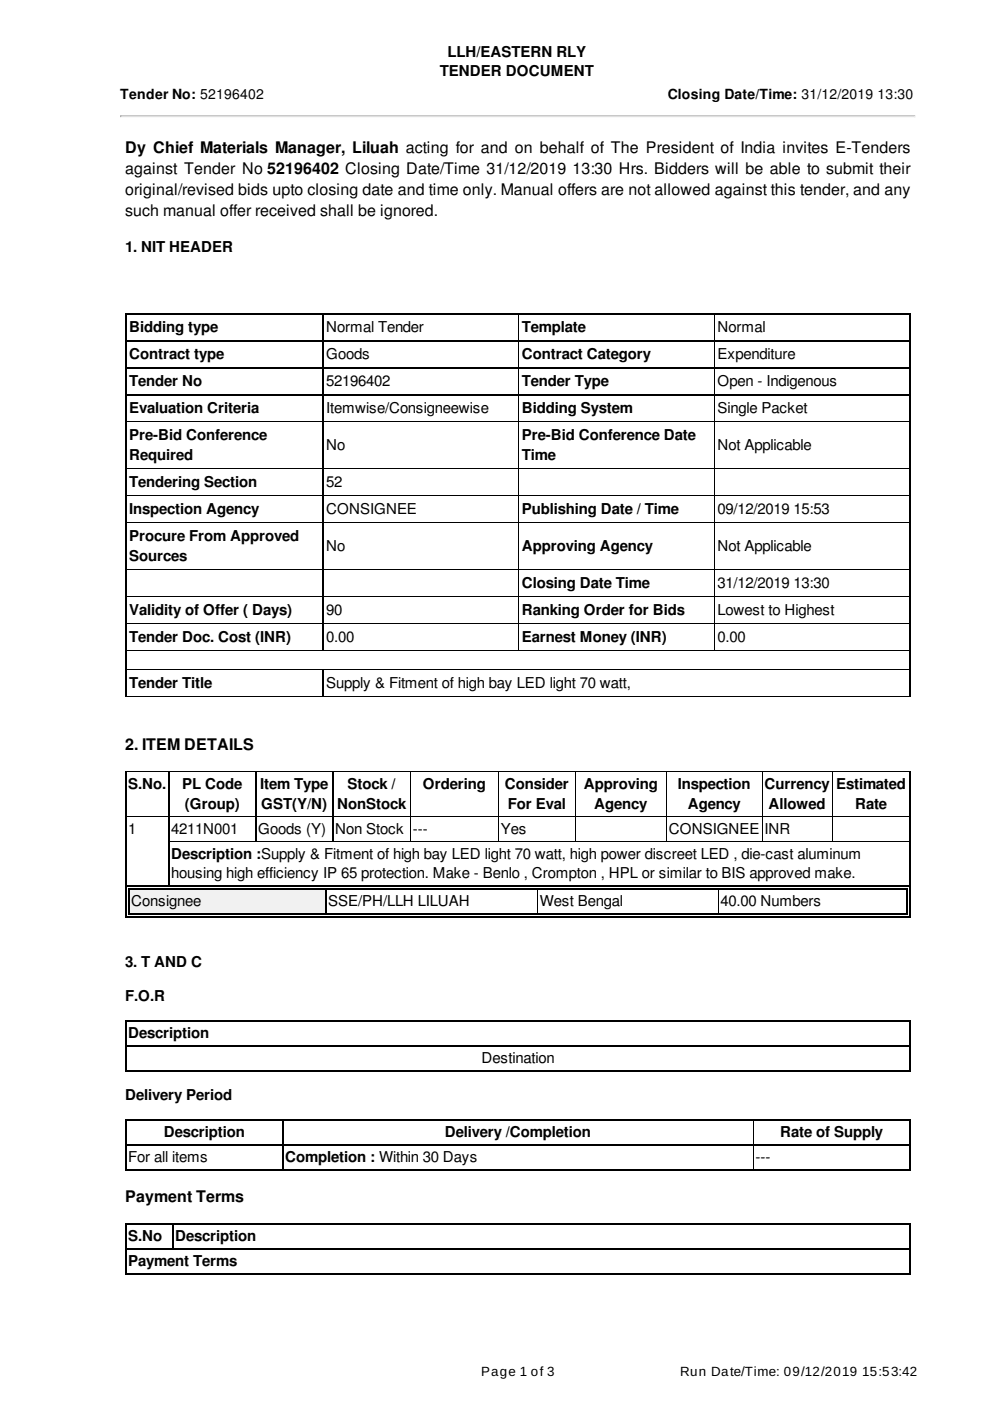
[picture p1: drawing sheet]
<svg xmlns="http://www.w3.org/2000/svg" width="210mm" height="297mm" viewBox="0 0 210 297" stroke-linecap="round" stroke-linejoin="round" font-family="sans-serif">
<defs><g id="words">
<g font-size="3.4">
<text x="26.6" y="32.5">Dy Chief Materials Manager, Liluah acting for and on behalf of The President of India invites E-Tenders</text>
<text x="26.6" y="36.9">against Tender No 52196402 Closing Date/Time 31/12/2019</text>
<text x="26.6" y="41.4">original/revised bids upto closing date and time only. Manual offers are not allowed against this tender, and any</text>
<text x="121.4" y="36.9">13:30 Hrs. Bidders will be able to submit their</text>
<text x="26.6" y="45.8">such manual offer received shall be ignored.</text>
<text x="26.6" y="158.9">2. ITEM DETAILS</text>
<text x="26.6" y="254.9">Payment Terms</text>
</g>
<g font-size="3.2">
<text x="94.9" y="12">LLH/EASTERN RLY</text>
<text x="93.3" y="16.2">TENDER DOCUMENT</text>
<text x="26.6" y="53.5">1. NIT HEADER</text>
<text x="27.4" y="70.4">Bidding type</text>
<text x="69.1" y="70.4">Normal Tender</text>
<text x="110.6" y="70.4">Template</text>
<text x="152.2" y="70.4">Normal</text>
<text x="27.4" y="76.1">Contract type</text>
<text x="69.1" y="76.1">Goods</text>
<text x="110.6" y="76.1">Contract Category</text>
<text x="152.2" y="76.1">Expenditure</text>
<text x="27.4" y="81.8">Tender No</text>
<text x="69.1" y="81.8">52196402</text>
<text x="110.6" y="81.8">Tender Type</text>
<text x="152.2" y="81.8">Open - Indigenous</text>
<text x="27.4" y="87.6">Evaluation Criteria</text>
<text x="69.1" y="87.6">Itemwise/Consigneewise</text>
<text x="110.6" y="87.6">Bidding System</text>
<text x="152.2" y="87.6">Single Packet</text>
<text x="27.4" y="93.3">Pre-Bid Conference</text>
<text x="69.1" y="95.4">No</text>
<text x="110.6" y="93.3">Pre-Bid Conference Date</text>
<text x="152.2" y="95.4">Not Applicable</text>
<text x="27.4" y="97.5">Required</text>
<text x="110.6" y="97.5">Time</text>
<text x="27.4" y="103.2">Tendering Section</text>
<text x="69.1" y="103.2">52</text>
<text x="27.4" y="109">Inspection Agency</text>
<text x="69.1" y="109">CONSIGNEE</text>
<text x="110.6" y="109">Publishing Date / Time</text>
<text x="152.2" y="109">09/12/2019</text>
<text x="168.3" y="109">15:53</text>
<text x="27.4" y="114.7">Procure From Approved</text>
<text x="27.4" y="118.9">Sources</text>
<text x="69.1" y="116.8">No</text>
<text x="110.6" y="116.8">Approving Agency</text>
<text x="152.2" y="116.8">Not Applicable</text>
<text x="110.6" y="124.6">Closing Date Time</text>
<text x="152.2" y="124.6">31/12/2019</text>
<text x="168.3" y="124.6">13:30</text>
<text x="27.4" y="130.3">Validity of Offer ( Days)</text>
<text x="69.1" y="130.3">90</text>
<text x="110.6" y="130.3">Ranking Order for Bids</text>
<text x="152.2" y="130.3">Lowest to Highest</text>
<text x="27.4" y="136.1">Tender Doc. Cost (INR)</text>
<text x="69.1" y="136.1">0.00</text>
<text x="110.6" y="136.1">Earnest Money (INR)</text>
<text x="152.2" y="136.1">0.00</text>
<text x="27.4" y="145.8">Tender Title</text>
<text x="69.1" y="145.8">Supply &amp; Fitment of high bay LED light 70 watt,</text>
<text x="27.2" y="167.2">S.No.</text>
<text x="38.6" y="167.2">PL Code</text>
<text x="55.2" y="167.2">Item Type</text>
<text x="73.7" y="167.2">Stock /</text>
<text x="89.7" y="167.2">Ordering</text>
<text x="107" y="167.2">Consider</text>
<text x="123.8" y="167.2">Approving</text>
<text x="143.7" y="167.2">Inspection</text>
<text x="162.1" y="167.2">Currency</text>
<text x="177.3" y="167.2">Estimated</text>
<text x="39.2" y="171.4">(Group)</text>
<text x="55.4" y="171.4">GST(Y/N)</text>
<text x="71.5" y="171.4">NonStock</text>
<text x="107.7" y="171.4">For Eval</text>
<text x="126" y="171.4">Agency</text>
<text x="145.8" y="171.4">Agency</text>
<text x="163" y="171.4">Allowed</text>
<text x="181.3" y="171.4">Rate</text>
<text x="27.2" y="176.7">1</text>
<text x="36.3" y="176.7">4211N001</text>
<text x="54.7" y="176.7">Goods (Y)</text>
<text x="71" y="176.7">Non Stock</text>
<text x="87.6" y="176.7">---</text>
<text x="106.2" y="176.7">Yes</text>
<text x="141.8" y="176.7">CONSIGNEE</text>
<text x="162.1" y="176.7">INR</text>
<text x="36.3" y="182">Description :Supply &amp; Fitment of high bay LED light 70 watt, high power discreet LED , die-cast aluminum</text>
<text x="36.3" y="186.3">housing high efficiency IP 65 protection. Make - Benlo , Crompton , HPL or similar to BIS approved make.</text>
<text x="27.8" y="192.2">Consignee</text>
<text x="69.6" y="192.2">SSE/PH/LLH LILUAH</text>
<text x="114.5" y="192.2">West Bengal</text>
<text x="152.8" y="192.2">40.00 Numbers</text>
<text x="26.6" y="205.1">3. T AND C</text>
<text x="26.6" y="212.3">F.O.R</text>
<text x="27.2" y="220.1">Description</text>
<text x="102.1" y="225.4">Destination</text>
<text x="26.6" y="233.3">Delivery Period</text>
<text x="34.7" y="241.1">Description</text>
<text x="94.3" y="241.1">Delivery /Completion</text>
<text x="165.4" y="241.1">Rate of Supply</text>
<text x="27.2" y="246.4">For all items</text>
<text x="60.5" y="246.4">Completion : Within 30 Days</text>
<text x="160.2" y="246.4">---</text>
<text x="27.2" y="263.1">S.No</text>
<text x="37.2" y="263.1">Description</text>
<text x="27.2" y="268.4">Payment Terms</text>
</g>
<g font-size="3">
<text x="25.5" y="21.1">Tender No: 52196402</text>
<text x="141.6" y="21.1">Closing Date/Time: 31/12/2019</text>
<text x="186" y="21.1">13:30</text>
</g>
<g font-size="2.8">
<text x="102" y="291.8">Page 1 of 3</text>
<text x="144.2" y="291.8">Run Date/Time: 09/12/2019</text>
<text x="182.8" y="291.8">15:53:42</text>
</g>
</g></defs>
<g fill="none" stroke="#000" stroke-width=".21">
<path d="M26.6 66.5h166.4M26.6 66.6h166.4M26.6 72.2h166.4M26.6 72.3h166.4M26.6 77.9h166.4M26.6 78h166.4M26.7 66.4v81.3M26.8 66.4v81.3M68.4 66.4v71.6M68.5 66.4v71.6M109.9 66.4v71.6M110 66.4v71.6"/>
<path d="M151.4 66.4v71.6M151.5 66.4v71.6M192.9 66.4v81.3M193 66.4v81.3h-166.4M26.6 83.6h166.4M26.6 83.7h166.4M26.6 89.4h166.4M26.6 89.5h166.4M26.6 99.3h166.4M26.6 99.4h166.4M26.6 105h166.4M26.6 105.1h166.4"/>
<path d="M26.6 110.8h166.4M26.6 110.9h166.4M26.6 120.7h166.4M26.6 120.8h166.4M26.6 126.4h166.4M26.6 126.5h166.4M26.6 132.1h166.4M26.6 132.3h166.4M26.6 137.9h166.4M26.6 138h166.4M26.6 141.9h166.4M26.6 142h166.4"/>
<path d="M26.6 147.6h166.4M68.4 141.8v5.9M68.5 141.8v5.9"/>
</g>
<path d="M27.2 188.4h41.7v5.3h-41.7z" fill="#f1f1f1"/>
<g fill="none" stroke="#000" stroke-width=".21">
<path d="M26.6 163.5h166.4M26.6 163.6h166.4M26.6 173h166.4M26.6 173.1h166.4M26.7 163.4v31.1M26.8 163.4v31.1M35.7 178.3h157.3M35.7 178.4h157.3M35.8 163.4v24.6M35.9 163.4v24.6M54.2 163.4v15M54.3 163.4v15"/>
<path d="M70.5 163.4v15M70.6 163.4v15M87 163.4v15M87.1 163.4v15M105.7 163.4v15M105.8 163.4v15M122 163.4v15M122.1 163.4v15M141.3 163.4v15M141.4 163.4v15M161.6 163.4v15M161.7 163.4v15"/>
<path d="M176.4 163.4v15M176.5 163.4v15M192.9 163.4v31.1M193 163.4v31.1h-166.4M26.6 187.8h166.4M26.6 188h166.4M26.6 194.4h166.4M27.2 188.5h165.2M27.2 188.6h165.2M27.2 193.8h165.2M27.3 188.4v5.5M27.4 188.4v5.5"/>
<path d="M69 188.4v5.5M69.1 188.4v5.5M113.9 188.4v5.5M114 188.4v5.5M152.3 188.4v5.5M152.4 188.4v5.5M192.3 188.4v5.5M192.4 188.4v5.5h-165.2M26.6 216.4h166.4M26.6 216.5h166.4M26.7 216.3v10.8M26.8 216.3v10.8"/>
<path d="M192.9 216.3v10.8M193 216.3v10.8h-166.4M26.6 221.7h166.4M26.6 221.8h166.4M26.6 227h166.4M26.6 237.4h166.4M26.6 237.5h166.4M26.7 237.3v10.8M26.8 237.3v10.8M59.9 237.3v10.8M60 237.3v10.8M159.7 237.3v10.8"/>
<path d="M159.8 237.3v10.8M192.9 237.3v10.8M193 237.3v10.8h-166.4M26.6 242.7h166.4M26.6 242.8h166.4M26.6 248h166.4M26.6 259.4h166.4M26.6 259.5h166.4M26.7 259.3v10.8M26.8 259.3v10.8M36.6 259.3v5.5M36.7 259.3v5.5"/>
<path d="M192.9 259.3v10.8M193 259.3v10.8h-166.4M26.6 264.7h166.4M26.6 264.8h166.4M26.6 270h166.4"/>
</g>
<path d="M25.5 24.6h168.6" fill="none" stroke="#9a9a9a" stroke-width=".21"/>
<path d="M25.5 24.8h168.6" fill="none" stroke="#eee" stroke-width=".21"/>
<path d="M25.5 24.5h.2l-.2 .4z" fill="#9a9a9a"/>
<path d="M194.1 24.5v.4h-.2z" fill="#eee"/>
<use href="#words"/>
</svg>
